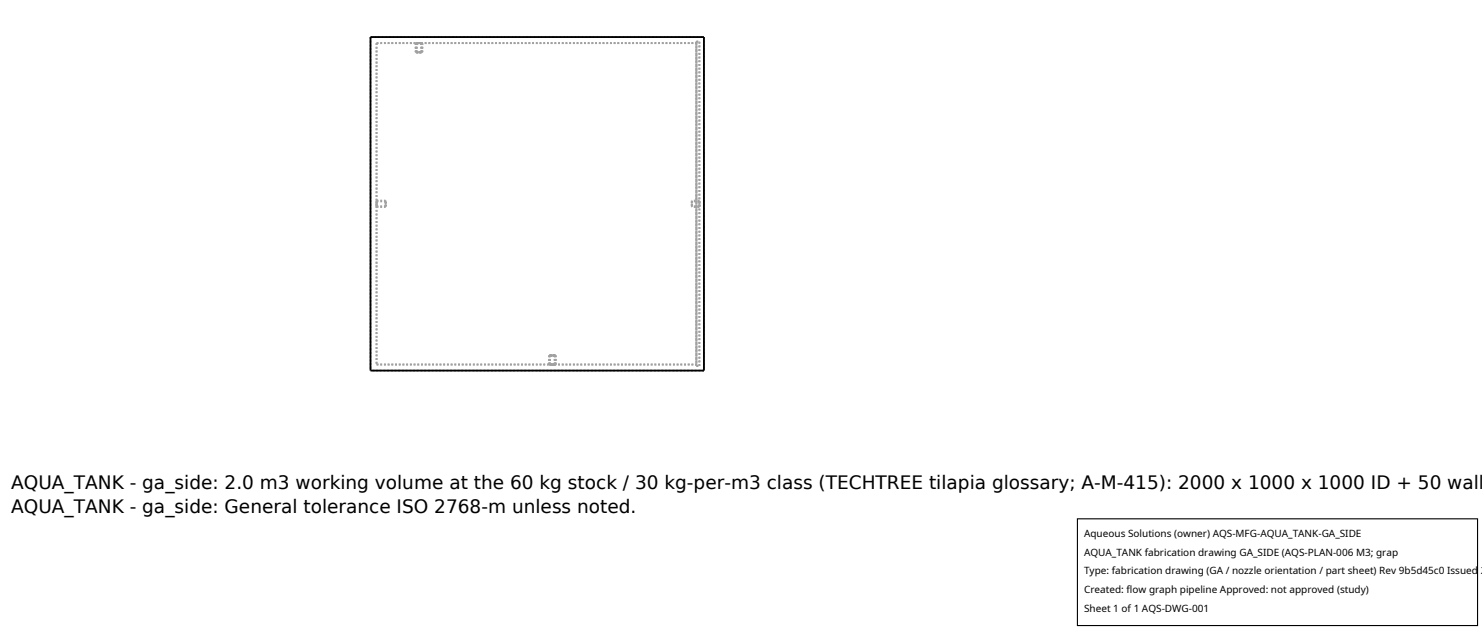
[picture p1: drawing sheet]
<svg xmlns="http://www.w3.org/2000/svg" width="212mm" height="90mm" viewBox="0 0 212 90" stroke-linecap="round" stroke-linejoin="round" font-family="sans-serif">
<defs><g id="words">
<g font-size="2.6">
<text x="1.6" y="69.8">AQUA_TANK - ga_side: 2.0 m3 working volume at the 60 kg stock / 30 kg-per-m3 class (TECHTREE tilapia glossary; A-M-415): 2000 x 1000 x 1000 ID + 50 wall</text>
<text x="1.6" y="73.3">AQUA_TANK - ga_side: General tolerance ISO 2768-m unless noted.</text>
</g>
<g font-size="1.4">
<text x="154.8" y="76.6">Aqueous Solutions (owner) AQS-MFG-AQUA_TANK-GA_SIDE</text>
<text x="154.8" y="79.3">AQUA_TANK fabrication drawing GA_SIDE (AQS-PLAN-006 M3; grap</text>
<text x="154.8" y="82">Type: fabrication drawing (GA / nozzle orientation / part sheet) Rev 9b5d45c0 Issued 2</text>
<text x="154.8" y="84.7">Created: flow graph pipeline Approved: not approved (study)</text>
<text x="154.8" y="87.4">Sheet 1 of 1 AQS-DWG-001</text>
</g>
</g></defs>
<g fill="none" stroke="#a0a0a0" stroke-width=".26" stroke-dasharray=".3 .3" stroke-linecap="butt">
<path d="M52.9 5.3h47.6M52.9 5.3v47.6M53.8 6.2h45.7M53.8 6.2v45.9M59.4 6.2h.9M59.4 7.5h.4M59.4 6.2v1.3M59.5 7.5h.3M59.5 6.2h.7M59.5 6.2v1.3M59.8 6.2h-.4M59.8 7.5h.5"/>
<path d="M59.8 7.5h.4M59.8 6.2h-.3M60.2 7.5h-.7M60.2 6.2h-.4M60.2 6.2v1.3M60.3 6.2h-.5M60.3 7.5h-.9M60.3 6.2v1.3M99.5 6.2v45.9M99.5 5.9v46.4M99.5 5.9h.4M100.5 5.3v47.6"/>
<path d="M53.8 29.1v.5M53.8 29.6v-1M53.8 28.6v.5M53.8 29.1v.3M53.8 29.4v-.6M53.8 28.8v.3M53.8 29.6h1.3M53.8 28.6h1.3M53.8 29.4h1.3M53.8 28.8h1.3M55.1 29.1v-.5M55.1 28.6v1"/>
<path d="M55.1 29.6v-.5M55.1 29.1v-.3M55.1 28.8v.6M55.1 29.4v-.3M98.8 29.1v.5M98.8 29.6v-1M98.8 28.6v.5M98.8 29.1v.3M98.8 29.4v-.6M98.8 28.8v.3M99.9 29.1v-.5M99.9 28.6v1"/>
<path d="M99.9 29.6v-.5M99.9 29.1v-.3M99.9 28.8v.6M99.9 29.4v-.3M99.9 28.6h-1.1M99.9 29.6h-1.1M99.9 28.8h-1.1M99.9 29.4h-1.1M53.8 52.1h45.7M78.4 52.1h.5M78.4 50.8h1M78.4 52.1v-1.3"/>
<path d="M78.6 50.8h.6M78.6 52.1h.3M78.6 52.1v-1.3M78.9 52.1h.5M78.9 50.8h-.5M78.9 50.8h-.3M78.9 52.1h.3M79.2 50.8h-.3M79.2 52.1h-.6M79.2 52.1v-1.3M79.4 52.1h-1M79.4 50.8h-.5"/>
<path d="M79.4 52.1v-1.3M99.5 52.3h.4M99.9 52.3v-46.4M100.5 52.9h-47.6"/>
</g>
<path d="M52.9 5.3h47.6v47.6h-47.6z" fill="none" stroke="#000" stroke-width=".26"/>
<path d="M153.9 74.1h57.1v15.2h-57.1z" fill="#fff" stroke="#000" stroke-width=".16"/>
<use href="#words"/>
</svg>
